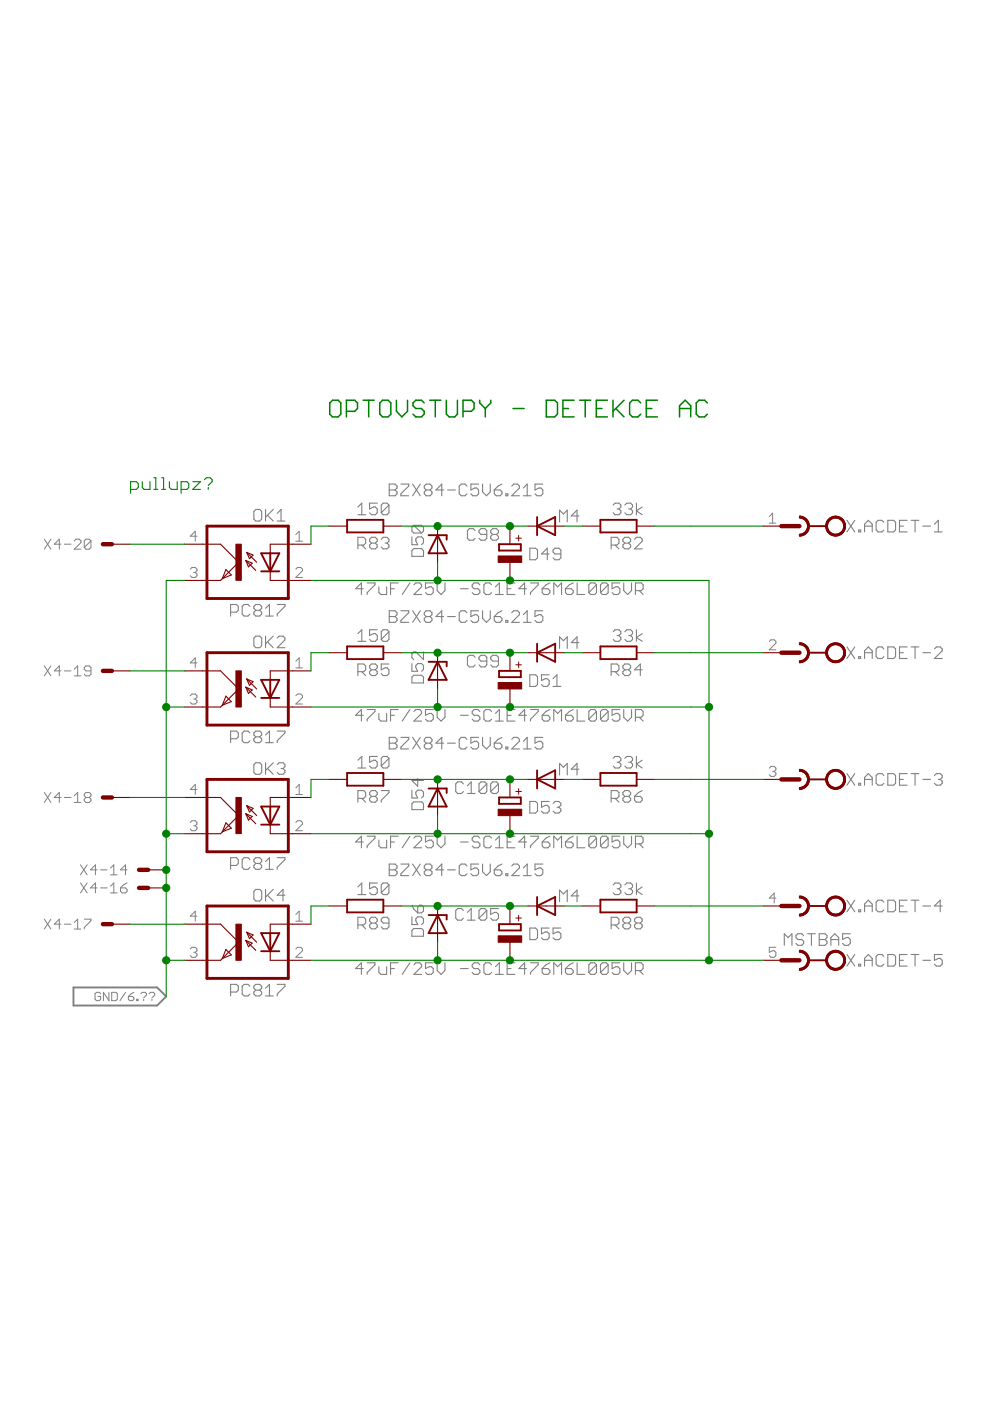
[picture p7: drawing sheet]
<svg xmlns="http://www.w3.org/2000/svg" width="210mm" height="297mm" viewBox="0 0 210 297" stroke-linecap="round" stroke-linejoin="round" font-family="sans-serif">
<g fill="none" stroke="#808080" stroke-width=".23">
<path d="M54.2 108h.9l.4 .4v1.7l-.4 .4h-.9l-.4-.4v-1.7zM56.3 108v2.5M56.7 109.2l1.2 1.3M57.9 108l-1.6 1.7M58.8 110.5h1.6M58.8 108.8l.8-.8v2.5M75.9 109.1h1.6M75.9 107.5l.8-.8v2.4M75.9 115.6h1.2l.4-.5v-.8l-.4-.4h-1.2v2.5M76.7 115.6l.8 .8M78.8 115.1l-.4-.4v-.4l.4-.4h.8l.4 .4v.4l-.4 .4M78.8 115.1l-.4 .5v.4l.4 .4h.8l.4-.4v-.4l-.4-.5"/>
<path d="M78.8 115.1h.8M80 106.7h-1.6v1.2l.8-.4h.4l.4 .4v.8l-.4 .4h-.8l-.4-.4M80.8 114.3l.4-.4h.9l.4 .4v.4l-.4 .4M81.7 115.1h.4M82.1 115.1l.4 .5v.4l-.4 .4h-.9l-.4-.4M82.5 107.1l-.4-.4h-.9l-.4 .4v1.6M82.5 107.1v1.6l-.4 .4h-.9l-.4-.4M82.5 107.1l-1.7 1.6M82.5 102.6h1.3l.4 .5v.4l-.4 .4 .4 .4v.4l-.4 .4h-1.3zM82.5 103.9h1.3M85 102.6h1.7v.5l-1.7 1.6v.4h1.7M87.3 113.8v1.7h1.3l-.4-.8v-.4l.4-.5h.8l.4 .5v.8l-.4 .4"/>
<path d="M87.5 102.6l1.6 2.5M87.7 111.4l-.4 .4v.8l.4 .4h1.7M87.7 116.3h1.7l.4 .4v1.3h-2.5v-1.3zM87.7 111.4h1.7l.4 .4v.8l-.4 .4M87.7 111.4l1.7 1.6M89.1 102.6l-1.6 2.5M90.4 103.9l-.4-.4v-.4l.4-.5h.8l.4 .5v.4l-.4 .4M90.4 103.9l-.4 .4v.4l.4 .4h.8l.4-.4v-.4l-.4-.4M90.4 103.9h.8M94.1 103.9h-1.7l1.3-1.3v2.5M94.9 103.9h1.6M99 103.1l-.4-.5h-.8l-.4 .5v1.6l.4 .4h.8l.4-.4"/>
<path d="M100.7 112.5l-.4-.4h-.8l-.4 .4v1.6l.4 .4h.8l.4-.4M101.5 102.6h-1.7v1.3l.9-.4h.4l.4 .4v.8l-.4 .4h-.9l-.4-.4M102.3 102.6v1.7l.8 .8 .8-.8v-1.7M103.2 113.3h-1.2l-.4-.4v-.4l.4-.4h.8l.4 .4v1.6l-.4 .4h-.8l-.4-.4M104.5 113.3l-.5-.4v-.4l.5-.4h.8l.4 .4v.4l-.4 .4M104.5 113.3l-.5 .4v.4l.5 .4h.8l.4-.4v-.4l-.4-.4M104.5 113.3h.8M104.8 103.9h1.2l.4 .4v.4l-.4 .4h-.8l-.4-.4zM106.4 102.6l-.8 .5-.8 .8M107.3 104.7h.4v.4h-.4zM108.5 103.1l.4-.5h.8l.4 .5v.4l-1.6 1.6h1.6M111 105.1h1.6"/>
<path d="M111 103.5l.8-.9v2.5M112.3 116.2h1.3l.4 .4v1.7l-.4 .4h-1.3zM115.1 102.6h-1.7v1.3l.9-.4h.4l.4 .4v.8l-.4 .4h-.8l-.5-.4M116.4 117.5h-1.6l1.2-1.3v2.5M118.6 110.6v-2.4l.9 .8 .8-.8v2.4M118.9 117.5h-1.2l-.4-.4v-.5l.4-.4h.8l.4 .4v1.7l-.4 .4h-.8l-.4-.4M122.7 109.4h-1.6l1.2-1.2v2.4M129.6 115.6h1.2l.4-.5v-.8l-.4-.4h-1.2v2.5M130 107.1l.4-.4h.8l.4 .4v.4l-.4 .4M130.4 115.6l.8 .8M130.8 107.9h.4M131.2 107.9l.4 .4v.4l-.4 .4h-.8l-.4-.4"/>
<path d="M132.5 107.1l.4-.4h.8l.4 .4v.4l-.4 .4M132.5 115.1l-.4-.4v-.4l.4-.4h.8l.4 .4v.4l-.4 .4M132.5 115.1l-.4 .5v.4l.4 .4h.8l.4-.4v-.4l-.4-.5M132.5 115.1h.8M133.3 107.9h.4M133.7 107.9l.4 .4v.4l-.4 .4h-.8l-.4-.4M134.5 114.3l.4-.4h.9l.4 .4v.4l-1.7 1.7h1.7M134.9 106.7v2.4M136.2 107.5l-1.3 .8 1.3 .8M179.6 110.3l1.6 2.5M181.2 110.3l-1.6 2.5M182.1 112.4h.4v.4h-.4z"/>
<path d="M183.3 112.8v-1.7l.8-.8 .8 .8v1.7M183.3 111.5h1.6M187.4 110.7l-.4-.4h-.8l-.4 .4v1.7l.4 .4h.8l.4-.4M188.2 110.3h1.3l.4 .4v1.7l-.4 .4h-1.3zM190.7 111.5h.8M192.3 110.3h-1.6v2.5h1.6M193.2 110.3h1.6M194 110.3v2.5M195.7 111.5h1.6M198.1 112.8h1.7M198.1 111.1l.8-.8v2.5M48.9 129.8h1.2l.4-.4v-.8l-.4-.4h-1.2v2.4"/>
<path d="M53 128.6l-.4-.4h-.8l-.4 .4v1.6l.4 .4h.8l.4-.4M54.2 129.4l-.4-.4v-.4l.4-.4h.9l.4 .4v.4l-.4 .4M54.2 129.4l-.4 .4v.4l.4 .4h.9l.4-.4v-.4l-.4-.4M54.2 134.9h.9l.4 .4v1.6l-.4 .4h-.9l-.4-.4v-1.6zM54.2 129.4h.9M56.3 130.6h1.6M56.3 129l.8-.8v2.4M56.3 134.9v2.4M56.7 136.1l1.2 1.2M57.9 134.9l-1.6 1.6M58.8 128.2h1.6v.4l-1.6 1.6v.4M58.8 135.3l.4-.4h.8l.4 .4v.4l-1.6 1.6h1.6"/>
<path d="M75.9 134.3l.8-.8v2.5M75.9 136h1.6M77 124.8h-1.6l1.2-1.2v2.4M77.9 123.6h1.6v.4l-1.6 1.6v.4M80 133.5h-1.6v1.2l.8-.4h.4l.4 .4v.9l-.4 .4h-.8l-.4-.4M80.3 124.4v1.2l.5 .4h1.2v-1.6M82.5 133.9l-.4-.4h-.9l-.4 .4v1.7M82.5 133.9v1.7l-.4 .4h-.9l-.4-.4M82.5 133.9l-1.7 1.7M82.5 129.5h1.3l.4 .4v.4l-.4 .4 .4 .4v.5l-.4 .4h-1.3zM82.5 130.7h1.3M82.8 124.8h.8"/>
<path d="M84.4 123.6h-1.6v2.4M85 129.5h1.7v.4l-1.7 1.7v.4h1.7M86.9 123.6l-1.6 2.4M87.5 129.5l1.6 2.5M87.8 124l.4-.4h.8l.4 .4v.4l-1.6 1.6h1.6M89.1 129.5l-1.6 2.5M89.8 138.2v1.6l-1.6-1.6h-.5l-.4 .4v.8l.4 .4M90.4 130.7l-.4-.4v-.4l.4-.4h.8l.4 .4v.4l-.4 .4M90.4 130.7l-.4 .4v.5l.4 .4h.8l.4-.4v-.5l-.4-.4M90.4 130.7h.8M91.9 123.6h-1.7v1.2l.8-.4h.5l.4 .4v.8l-.4 .4h-.9l-.4-.4M92.7 123.6v1.6l.8 .8 .8-.8v-1.6"/>
<path d="M94.1 130.7h-1.7l1.3-1.2v2.5M94.9 130.7h1.6M97.6 124.8h1.7M99 129.9l-.4-.4h-.8l-.4 .4v1.7l.4 .4h.8l.4-.4M100.7 139.3l-.4-.4h-.8l-.4 .4v1.7l.4 .4h.8l.4-.4M101.5 129.5h-1.7v1.2l.9-.4h.4l.4 .4v.9l-.4 .4h-.9l-.4-.4M101.7 124l-.4-.4h-.8l-.4 .4v.4l.4 .4h.8l.4 .4v.4l-.4 .4h-.8l-.4-.4M102.3 129.5v1.6l.8 .9 .8-.9v-1.6M104.2 124l-.4-.4h-.8l-.4 .4v1.6l.4 .4h.8l.4-.4M104.8 130.7h1.2l.4 .4v.5l-.4 .4h-.8l-.4-.4zM105.1 126h1.6M105.1 124.4l.8-.8v2.4"/>
<path d="M106.4 129.5l-.8 .4-.8 .8M107.3 131.6h.4v.4h-.4zM107.5 124.8h.9M108.5 129.9l.4-.4h.8l.4 .4v.4l-1.6 1.7h1.6M109.2 123.6h-1.7v2.4h1.7M111 130.3l.8-.8v2.5M111 132h1.6M111.6 124.8h-1.6l1.2-1.2v2.4M112.5 123.6h1.6v.4l-1.6 1.6v.4M115 124.8h1.2l.4 .4v.4l-.4 .4h-.8l-.4-.4zM115.1 129.5h-1.7v1.2l.9-.4h.4l.4 .4v.9l-.4 .4h-.8l-.5-.4M116.6 123.6l-.8 .4-.8 .8"/>
<path d="M117.4 126v-2.4l.8 .8 .9-.8v2.4M118.6 137.5v-2.5l.9 .8 .8-.8v2.5M119.9 124.8h1.2l.4 .4v.4l-.4 .4h-.8l-.4-.4zM121.5 123.6l-.8 .4-.8 .8M122.4 123.6v2.4h1.6M122.7 136.2h-1.6l1.2-1.2v2.5M126.5 124l-.4-.4h-.9l-.4 .4v1.6M126.5 124v1.6l-.4 .4h-.9l-.4-.4M126.5 124l-1.7 1.6M128.9 124l-.4-.4h-.8l-.4 .4v1.6M128.9 124v1.6l-.4 .4h-.8l-.4-.4M128.9 124l-1.6 1.6"/>
<path d="M130 133.9l.4-.4h.8l.4 .4v.4l-.4 .4M130.8 134.7h.4M131.2 134.7l.4 .5v.4l-.4 .4h-.8l-.4-.4M131.4 123.6h-1.6v1.2l.8-.4h.4l.4 .4v.8l-.4 .4h-.8l-.4-.4M132.2 123.6v1.6l.9 .8 .8-.8v-1.6M132.5 133.9l.4-.4h.8l.4 .4v.4l-.4 .4M133.3 134.7h.4M133.7 134.7l.4 .5v.4l-.4 .4h-.8l-.4-.4M134.7 125.2h1.3l.4-.4v-.8l-.4-.4h-1.3v2.4M134.9 133.5v2.5M135.6 125.2l.8 .8M136.2 134.3l-1.3 .9 1.3 .8"/>
<path d="M179.6 137.2l1.6 2.4M181.2 137.2l-1.6 2.4M182.1 139.2h.4v.4h-.4zM183.3 139.6v-1.6l.8-.8 .8 .8v1.6M183.3 138.4h1.6M187.4 137.6l-.4-.4h-.8l-.4 .4v1.6l.4 .4h.8l.4-.4M188.2 137.2h1.3l.4 .4v1.6l-.4 .4h-1.3zM190.7 138.4h.8M192.3 137.2h-1.6v2.4h1.6M193.2 137.2h1.6M194 137.2v2.4M195.7 138.4h1.6"/>
<path d="M198.1 137.6l.4-.4h.8l.5 .4v.4l-1.7 1.6h1.7M48.9 156.6h1.2l.4-.4v-.8l-.4-.4h-1.2v2.5M53 155.4l-.4-.4h-.8l-.4 .4v1.7l.4 .4h.8l.4-.4M54.2 156.2l-.4-.4v-.4l.4-.4h.9l.4 .4v.4l-.4 .4M54.2 156.2l-.4 .4v.5l.4 .4h.9l.4-.4v-.5l-.4-.4M54.2 156.2h.9M56.3 155.8l.8-.8v2.5M56.3 157.5h1.6M58.8 155h1.6v.4l-1.6 1.7v.4M75.9 142.4h1.2l.4-.4v-.8l-.4-.4h-1.2v2.4M76.7 142.4l.8 .8M77 151.7h-1.6l1.2-1.3v2.5"/>
<path d="M77.9 150.4h1.6v.5l-1.6 1.6v.4M78.8 142l-.4-.4v-.4l.4-.4h.8l.4 .4v.4l-.4 .4M78.8 142l-.4 .4v.4l.4 .4h.8l.4-.4v-.4l-.4-.4M78.8 142h.8M80.3 151.3v1.2l.5 .4h1.2v-1.6M82.5 140.8h-1.7v1.2l.9-.4h.4l.4 .4v.8l-.4 .4h-.9l-.4-.4M82.5 156.3h1.3l.4 .5v.4l-.4 .4 .4 .4v.4l-.4 .4h-1.3zM82.5 157.6h1.3M82.8 151.7h.8M84.4 150.4h-1.6v2.5M85 156.3h1.7v.5l-1.7 1.6v.4h1.7M86.9 150.4l-1.6 2.5"/>
<path d="M87.3 140.7v1.6h1.3l-.4-.8v-.4l.4-.4h.8l.4 .4v.8l-.4 .4M87.3 143.6l.4-.4h1.7l.4 .4v1.2h-2.5zM87.5 156.3l1.6 2.5M87.8 150.9l.4-.5h.8l.4 .5v.4l-1.6 1.6h1.6M89.1 156.3l-1.6 2.5M90.4 157.6l-.4-.4v-.4l.4-.5h.8l.4 .5v.4l-.4 .4M90.4 157.6l-.4 .4v.4l.4 .4h.8l.4-.4v-.4l-.4-.4M90.4 157.6h.8M91.9 150.4h-1.7v1.3l.8-.4h.5l.4 .4v.8l-.4 .4h-.9l-.4-.4M92.7 150.4v1.7l.8 .8 .8-.8v-1.7M94.1 157.6h-1.7l1.3-1.3v2.5M94.9 157.6h1.6"/>
<path d="M97.6 151.7h1.7M99 156.8l-.4-.5h-.8l-.4 .5v1.6l.4 .4h.8l.4-.4M101.5 156.3h-1.7v1.3l.9-.4h.4l.4 .4v.8l-.4 .4h-.9l-.4-.4M101.7 150.9l-.4-.5h-.8l-.4 .5v.4l.4 .4h.8l.4 .4v.4l-.4 .4h-.8l-.4-.4M102.3 156.3v1.7l.8 .8 .8-.8v-1.7M103.2 140.2h-1.2l-.4-.5v-.4l.4-.4h.8l.4 .4v1.7l-.4 .4h-.8l-.4-.4M104.2 150.9l-.4-.5h-.8l-.4 .5v1.6l.4 .4h.8l.4-.4M104.8 157.6h1.2l.4 .4v.4l-.4 .4h-.8l-.4-.4zM105.1 151.3l.8-.9v2.5M105.1 152.9h1.6M105.7 140.2h-1.2l-.5-.5v-.4l.5-.4h.8l.4 .4v1.7l-.4 .4h-.8l-.5-.4M106.4 156.3l-.8 .5-.8 .8"/>
<path d="M107.3 158.4h.4v.4h-.4zM107.5 151.7h.9M108.5 156.8l.4-.5h.8l.4 .5v.4l-1.6 1.6h1.6M109.2 150.4h-1.7v2.5h1.7M111 157.2l.8-.9v2.5M111 158.8h1.6M111.6 151.7h-1.6l1.2-1.3v2.5M112.3 143.1h1.3l.4 .4v1.6l-.4 .4h-1.3zM112.5 150.4h1.6v.5l-1.6 1.6v.4M115 151.7h1.2l.4 .4v.4l-.4 .4h-.8l-.4-.4zM115.1 156.3h-1.7v1.3l.9-.4h.4l.4 .4v.8l-.4 .4h-.8l-.5-.4M116.4 143.1h-1.6v1.2l.8-.4h.4l.4 .4v.8l-.4 .4h-.8l-.4-.4"/>
<path d="M116.6 150.4l-.8 .5-.8 .8M117.3 143.9l.8-.8v2.4M117.3 145.5h1.6M117.4 152.9v-2.5l.8 .9 .9-.9v2.5M119.9 151.7h1.2l.4 .4v.4l-.4 .4h-.8l-.4-.4zM121.5 150.4l-.8 .5-.8 .8M122.4 150.4v2.5h1.6M126.5 150.9l-.4-.5h-.9l-.4 .5v1.6M126.5 150.9v1.6l-.4 .4h-.9l-.4-.4M126.5 150.9l-1.7 1.6M128.9 150.9l-.4-.5h-.8l-.4 .5v1.6M128.9 150.9v1.6l-.4 .4h-.8l-.4-.4"/>
<path d="M128.9 150.9l-1.6 1.6M129.6 142.4h1.2l.4-.4v-.8l-.4-.4h-1.2v2.4M130.4 142.4l.8 .8M131.4 150.4h-1.6v1.3l.8-.4h.4l.4 .4v.8l-.4 .4h-.8l-.4-.4M132.2 150.4v1.7l.9 .8 .8-.8v-1.7M132.5 142l-.4 .4v.4l.4 .4h.8l.4-.4v-.4l-.4-.4M132.5 142l-.4-.4v-.4l.4-.4h.8l.4 .4v.4l-.4 .4M132.5 142h.8M134.7 152.1h1.3l.4-.4v-.8l-.4-.5h-1.3v2.5M135.6 152.1l.8 .8M136.2 142h-1.7l1.3-1.2v2.4M53.8 162.1l.4-.4h.9l.4 .4v1.7l-.4 .4h-.9l-.4-.4z"/>
<path d="M56.3 161.7v2.5M56.7 162.9l1.2 1.3M57.9 161.7l-1.6 1.6M58.8 162.1l.4-.4h.8l.4 .4v.4l-.4 .4M59.6 162.9h.4M60 162.9l.4 .4v.5l-.4 .4h-.8l-.4-.4M75.9 161.2l.8-.8v2.4M75.9 162.8h1.6M75.9 169.3h1.2l.4-.5v-.8l-.4-.4h-1.2v2.5M76.7 169.3l.8 .8M77 178.5h-1.6l1.2-1.2v2.4M77.9 177.3h1.6v.4l-1.6 1.6v.4"/>
<path d="M78.8 168.8l-.4-.4v-.4l.4-.4h.8l.4 .4v.4l-.4 .4M78.8 168.8l-.4 .5v.4l.4 .4h.8l.4-.4v-.4l-.4-.5M78.8 168.8h.8M80 160.4h-1.6v1.2l.8-.4h.4l.4 .4v.8l-.4 .4h-.8l-.4-.4M80.3 178.1v1.2l.5 .4h1.2v-1.6M80.8 167.6h1.7v.4l-1.7 1.7v.4M82.5 160.8l-.4-.4h-.9l-.4 .4v1.6M82.5 160.8v1.6l-.4 .4h-.9l-.4-.4M82.5 160.8l-1.7 1.6M82.8 178.5h.8M84.4 177.3h-1.6v2.4M86.9 177.3l-1.6 2.4"/>
<path d="M87.3 167.5v1.7h1.3l-.4-.8v-.4l.4-.5h.8l.4 .5v.8l-.4 .4M87.3 170.4l.4-.4h1.7l.4 .4v1.3h-2.5zM87.8 177.7l.4-.4h.8l.4 .4v.4l-1.6 1.6h1.6M88.6 165.1v1.6l-1.3-1.2h2.5M91.9 177.3h-1.7v1.2l.8-.4h.5l.4 .4v.8l-.4 .4h-.9l-.4-.4M92.7 177.3v1.6l.8 .8 .8-.8v-1.6M97.6 178.5h1.7M98.3 166.2l-.4-.4h-.9l-.4 .4v1.6l.4 .4h.9l.4-.4M99.1 168.2h1.6M99.1 166.6l.8-.8v2.4M101.7 177.7l-.4-.4h-.8l-.4 .4v.4l.4 .4h.8l.4 .4v.4l-.4 .4h-.8l-.4-.4M103.2 166.2v1.6l-.4 .4h-.8l-.4-.4"/>
<path d="M103.2 166.2l-.4-.4h-.8l-.4 .4v1.6M103.2 166.2l-1.6 1.6M104.2 177.7l-.4-.4h-.8l-.4 .4v1.6l.4 .4h.8l.4-.4M105.1 178.1l.8-.8v2.4M105.1 179.7h1.6M105.7 166.2l-.4-.4h-.8l-.5 .4v1.6M105.7 166.2v1.6l-.4 .4h-.8l-.5-.4M105.7 166.2l-1.7 1.6M107.5 178.5h.9M109.2 177.3h-1.7v2.4h1.7M111.6 178.5h-1.6l1.2-1.2v2.4M112.3 169.9h1.3l.4 .4v1.7l-.4 .4h-1.3z"/>
<path d="M112.5 177.3h1.6v.4l-1.6 1.6v.4M115 178.5h1.2l.4 .4v.4l-.4 .4h-.8l-.4-.4zM116.4 169.9h-1.6v1.3l.8-.4h.4l.4 .4v.8l-.4 .4h-.8l-.4-.4M116.6 177.3l-.8 .4-.8 .8M117.3 170.3l.4-.4h.8l.4 .4v.5l-.4 .4M117.4 179.7v-2.4l.8 .8 .9-.8v2.4M118.1 171.2h.4M118.5 171.2l.4 .4v.4l-.4 .4h-.8l-.4-.4M118.6 164.3v-2.4l.9 .8 .8-.8v2.4M119.9 178.5h1.2l.4 .4v.4l-.4 .4h-.8l-.4-.4zM121.5 177.3l-.8 .4-.8 .8M122.4 177.3v2.4h1.6"/>
<path d="M122.7 163.1h-1.6l1.2-1.2v2.4M126.5 177.7l-.4-.4h-.9l-.4 .4v1.6M126.5 177.7v1.6l-.4 .4h-.9l-.4-.4M126.5 177.7l-1.7 1.6M128.9 177.7l-.4-.4h-.8l-.4 .4v1.6M128.9 177.7v1.6l-.4 .4h-.8l-.4-.4M128.9 177.7l-1.6 1.6M129.6 169.3h1.2l.4-.5v-.8l-.4-.4h-1.2v2.5M130 160.8l.4-.4h.8l.4 .4v.4l-.4 .4M130.4 169.3l.8 .8M130.8 161.6h.4M131.2 161.6l.4 .4v.4l-.4 .4h-.8l-.4-.4"/>
<path d="M131.4 177.3h-1.6v1.2l.8-.4h.4l.4 .4v.8l-.4 .4h-.8l-.4-.4M132.2 177.3v1.6l.9 .8 .8-.8v-1.6M132.5 160.8l.4-.4h.8l.4 .4v.4l-.4 .4M132.5 168.8l-.4-.4v-.4l.4-.4h.8l.4 .4v.4l-.4 .4M132.5 168.8l-.4 .5v.4l.4 .4h.8l.4-.4v-.4l-.4-.5M132.5 168.8h.8M133.3 161.6h.4M133.7 161.6l.4 .4v.4l-.4 .4h-.8l-.4-.4M134.5 168.8h1.3l.4 .5v.4l-.4 .4h-.9l-.4-.4zM134.7 178.9h1.3l.4-.4v-.8l-.4-.4h-1.3v2.4M134.9 160.4v2.4M135.6 178.9l.8 .8"/>
<path d="M136.2 161.2l-1.3 .8 1.3 .8M136.2 167.6l-.8 .4-.9 .8M179.6 164l1.6 2.5M181.2 164l-1.6 2.5M182.1 166.1h.4v.4h-.4zM183.3 166.5v-1.7l.8-.8 .8 .8v1.7M183.3 165.2h1.6M187.4 164.4l-.4-.4h-.8l-.4 .4v1.7l.4 .4h.8l.4-.4M188.2 164h1.3l.4 .4v1.7l-.4 .4h-1.3zM190.7 165.2h.8M192.3 164h-1.6v2.5h1.6M193.2 164h1.6"/>
<path d="M194 164v2.5M195.7 165.2h1.6M198.1 164.4l.4-.4h.8l.5 .4v.4l-.5 .4M198.9 165.2h.4M199.3 165.2l.5 .5v.4l-.5 .4h-.8l-.4-.4M48.9 183.5h1.2l.4-.4v-.8l-.4-.5h-1.2v2.5M53 182.3l-.4-.5h-.8l-.4 .5v1.6l.4 .4h.8l.4-.4M53.8 189l.4-.4h.9l.4 .4v1.6l-.4 .4h-.9l-.4-.4zM54.2 183.1l-.4-.4v-.4l.4-.5h.9l.4 .5v.4l-.4 .4M54.2 183.1l-.4 .4v.4l.4 .4h.9l.4-.4v-.4l-.4-.4M54.2 183.1h.9M56.3 182.7l.8-.9v2.5"/>
<path d="M56.3 184.3h1.6M56.3 188.6v2.4M56.7 189.8l1.2 1.2M57.9 188.6l-1.6 1.6M58.8 181.8h1.6v.5l-1.6 1.6v.4M60.4 189.8h-1.6l1.2-1.2v2.4M75.9 188l.8-.8v2.5M75.9 189.7h1.6M75.9 196.1h1.2l.4-.4v-.8l-.4-.4h-1.2v2.4M76.7 196.1l.8 .8M78.8 195.7l-.4-.4v-.4l.4-.4h.8l.4 .4v.4l-.4 .4M78.8 195.7l-.4 .4v.4l.4 .4h.8l.4-.4v-.4l-.4-.4"/>
<path d="M78.8 195.7h.8M80 187.2h-1.6v1.2l.8-.4h.4l.4 .4v.9l-.4 .4h-.8l-.4-.4M82.5 187.6l-.4-.4h-.9l-.4 .4v1.7M82.5 195.7h-1.3l-.4-.4v-.4l.4-.4h.9l.4 .4v1.6l-.4 .4h-.9l-.4-.4M82.5 187.6v1.7l-.4 .4h-.9l-.4-.4M82.5 187.6l-1.7 1.7M82.5 183.2h1.3l.4 .4v.4l-.4 .4 .4 .4v.5l-.4 .4h-1.3zM82.5 184.4h1.3M85 183.2h1.7v.4l-1.7 1.7v.4h1.7M87.3 194.4v1.6h1.3l-.4-.8v-.4l.4-.4h.8l.4 .4v.8l-.4 .4M87.3 197.3l.4-.4h1.7l.4 .4v1.2h-2.5zM87.3 191.9l.4 .8 .9 .8"/>
<path d="M87.5 183.2l1.6 2.5M88.6 192.3l.4-.4h.4l.4 .4v.8l-.4 .4h-.8zM89.1 183.2l-1.6 2.5M90.4 184.4l-.4-.4v-.4l.4-.4h.8l.4 .4v.4l-.4 .4M90.4 184.4l-.4 .4v.5l.4 .4h.8l.4-.4v-.5l-.4-.4M90.4 184.4h.8M94.1 184.4h-1.7l1.3-1.2v2.5M94.9 184.4h1.6M98.3 193l-.4-.4h-.9l-.4 .4v1.7l.4 .4h.9l.4-.4M99 183.6l-.4-.4h-.8l-.4 .4v1.7l.4 .4h.8l.4-.4M99.1 193.4l.8-.8v2.5M99.1 195.1h1.6"/>
<path d="M101.5 183.2h-1.7v1.2l.9-.4h.4l.4 .4v.9l-.4 .4h-.9l-.4-.4M102.3 183.2v1.6l.8 .9 .8-.9v-1.6M103.2 193v1.7l-.4 .4h-.8l-.4-.4M103.2 193l-.4-.4h-.8l-.4 .4v1.7M103.2 193l-1.6 1.7M104.8 184.4h1.2l.4 .4v.5l-.4 .4h-.8l-.4-.4zM105.7 192.6h-1.7v1.3l.9-.5h.4l.4 .5v.8l-.4 .4h-.8l-.5-.4M106.4 183.2l-.8 .4-.8 .8M107.3 185.3h.4v.4h-.4zM108.5 183.6l.4-.4h.8l.4 .4v.4l-1.6 1.7h1.6M111 184l.8-.8v2.5M111 185.7h1.6"/>
<path d="M112.3 196.8h1.3l.4 .4v1.6l-.4 .4h-1.3zM115.1 183.2h-1.7v1.2l.9-.4h.4l.4 .4v.9l-.4 .4h-.8l-.5-.4M116.4 196.8h-1.6v1.2l.8-.4h.4l.4 .4v.8l-.4 .4h-.8l-.4-.4M118.6 191.2v-2.5l.9 .8 .8-.8v2.5M118.9 196.8h-1.6v1.2l.8-.4h.4l.4 .4v.8l-.4 .4h-.8l-.4-.4M122.7 189.9h-1.6l1.2-1.2v2.5M129.6 196.1h1.2l.4-.4v-.8l-.4-.4h-1.2v2.4M130 187.6l.4-.4h.8l.4 .4v.4l-.4 .4M130.4 196.1l.8 .8M130.8 188.4h.4M131.2 188.4l.4 .5v.4l-.4 .4h-.8l-.4-.4M132.5 187.6l.4-.4h.8l.4 .4v.4l-.4 .4"/>
<path d="M132.5 195.7l-.4-.4v-.4l.4-.4h.8l.4 .4v.4l-.4 .4M132.5 195.7l-.4 .4v.4l.4 .4h.8l.4-.4v-.4l-.4-.4M132.5 195.7h.8M133.3 188.4h.4M133.7 188.4l.4 .5v.4l-.4 .4h-.8l-.4-.4M134.9 187.2v2.5M134.9 195.7l-.4-.4v-.4l.4-.4h.9l.4 .4v.4l-.4 .4M134.9 195.7l-.4 .4v.4l.4 .4h.9l.4-.4v-.4l-.4-.4M134.9 195.7h.9M136.2 188l-1.3 .9 1.3 .8M170.4 198.4l-.4-.4h-.8l-.4 .4v.4l.4 .4h.8l.4 .4v.4l-.4 .4h-.8l-.4-.4M171.2 198h1.7"/>
<path d="M172 198v2.4M173.7 198h1.2l.4 .4v.4l-.4 .4 .4 .4v.4l-.4 .4h-1.2zM173.7 199.2h1.2M176.2 199.2h1.6M179.6 190.9l1.6 2.4M180.3 198h-1.7v1.2l.9-.4h.4l.4 .4v.8l-.4 .4h-.9l-.4-.4M181.2 190.9l-1.6 2.4M182.1 192.9h.4v.4h-.4zM183.3 193.3v-1.6l.8-.8 .8 .8v1.6M183.3 192.1h1.6M187.4 191.3l-.4-.4h-.8l-.4 .4v1.6l.4 .4h.8l.4-.4M188.2 190.9h1.3l.4 .4v1.6l-.4 .4h-1.3z"/>
<path d="M190.7 192.1h.8M192.3 190.9h-1.6v2.4h1.6M193.2 190.9h1.6M194 190.9v2.4M195.7 192.1h1.6M199.8 192.1h-1.7l1.2-1.2v2.4M48.9 210.3h1.2l.4-.4v-.8l-.4-.4h-1.2v2.5M53 209.1l-.4-.4h-.8l-.4 .4v1.7l.4 .4h.8l.4-.4M54.2 209.9l-.4-.4v-.4l.4-.4h.9l.4 .4v.4l-.4 .4M54.2 209.9l-.4 .4v.5l.4 .4h.9l.4-.4v-.5l-.4-.4M54.2 209.9h.9M56.3 209.5l.8-.8v2.5"/>
<path d="M56.3 211.2h1.6M58.8 208.7h1.6v.4l-1.6 1.7v.4M77 205.4h-1.6l1.2-1.3v2.5M77.9 204.1h1.6v.5l-1.6 1.6v.4M80.3 205v1.2l.5 .4h1.2v-1.6M82.8 205.4h.8M84.4 204.1h-1.6v2.5M86.9 204.1l-1.6 2.5M87.8 204.6l.4-.5h.8l.4 .5v.4l-1.6 1.6h1.6M91.9 204.1h-1.7v1.3l.8-.4h.5l.4 .4v.8l-.4 .4h-.9l-.4-.4M92.7 204.1v1.7l.8 .8 .8-.8v-1.7M97.6 205.4h1.7"/>
<path d="M101.7 204.6l-.4-.5h-.8l-.4 .5v.4l.4 .4h.8l.4 .4v.4l-.4 .4h-.8l-.4-.4M104.2 204.6l-.4-.5h-.8l-.4 .5v1.6l.4 .4h.8l.4-.4M105.1 205l.8-.9v2.5M105.1 206.6h1.6M107.5 205.4h.9M109.2 204.1h-1.7v2.5h1.7M111.6 205.4h-1.6l1.2-1.3v2.5M112.5 204.1h1.6v.5l-1.6 1.6v.4M115 205.4h1.2l.4 .4v.4l-.4 .4h-.8l-.4-.4zM116.6 204.1l-.8 .5-.8 .8M117.4 206.6v-2.5l.8 .9 .9-.9v2.5M119.9 205.4h1.2l.4 .4v.4l-.4 .4h-.8l-.4-.4z"/>
<path d="M121.5 204.1l-.8 .5-.8 .8M122.4 204.1v2.5h1.6M126.5 204.6l-.4-.5h-.9l-.4 .5v1.6M126.5 204.6v1.6l-.4 .4h-.9l-.4-.4M126.5 204.6l-1.7 1.6M128.9 204.6l-.4-.5h-.8l-.4 .5v1.6M128.9 204.6v1.6l-.4 .4h-.8l-.4-.4M128.9 204.6l-1.6 1.6M131.4 204.1h-1.6v1.3l.8-.4h.4l.4 .4v.8l-.4 .4h-.8l-.4-.4M132.2 204.1v1.7l.9 .8 .8-.8v-1.7M134.7 205.8h1.3l.4-.4v-.8l-.4-.5h-1.3v2.5M135.6 205.8l.8 .8"/>
<path d="M166.3 200.4v-2.4l.8 .8 .8-.8v2.4M176.2 200.4v-1.6l.8-.8 .8 .8v1.6M179.6 202.4l1.6 2.4M181.2 202.4l-1.6 2.4M182.1 204.4h.4v.4h-.4zM183.3 204.8v-1.6l.8-.8 .8 .8v1.6M183.3 203.6h1.6M187.4 202.8l-.4-.4h-.8l-.4 .4v1.6l.4 .4h.8l.4-.4M188.2 202.4h1.3l.4 .4v1.6l-.4 .4h-1.3zM190.7 203.6h.8M192.3 202.4h-1.6v2.4h1.6M193.2 202.4h1.6"/>
<path d="M194 202.4v2.4M195.7 203.6h1.6M199.8 202.4h-1.7v1.2l.8-.4h.4l.5 .4v.8l-.5 .4h-.8l-.4-.4"/>
</g>
<g fill="none" stroke="#808080" stroke-width=".21">
<path d="M9.4 114.3l1.4 2.1M10.8 114.3l-1.4 2.1M12.9 115.4h-1.4l1.1-1.1v2.1M13.6 115.4h1.4M15.7 114.7l.4-.4h.7l.4 .4v.3l-1.5 1.4h1.5M19.3 114.7v1.4l-.4 .3h-.7l-.3-.3M19.3 114.7l-.4-.4h-.7l-.3 .4v1.4M19.3 114.7l-1.4 1.4M41.8 113.7h-1.5l1.1-1.1v2.1M62.7 113.3l.7-.7v2.1M62.7 114.7h1.4M163.1 109.5l.7-.7v2.1"/>
<path d="M163.1 110.9h1.4M40.3 120.7l.4-.4h.7l.4 .4v.3l-.4 .4M41.1 121.4h.3M41.4 121.4l.4 .3v.4l-.4 .3h-.7l-.4-.3M62.7 120.7l.4-.4h.7l.3 .4v.3l-1.4 1.4h1.4M163.1 136l.3-.3h.7l.4 .3v.4l-1.4 1.4h1.4M9.4 141.2l1.4 2.1M10.8 141.2l-1.4 2.1M12.9 142.2h-1.4l1.1-1v2.1M13.6 142.2h1.4M15.7 141.9l.8-.7v2.1M15.7 143.3h1.5"/>
<path d="M19.3 142.2h-1.1l-.3-.3v-.4l.3-.3h.7l.4 .3v1.4l-.4 .4h-.7l-.3-.4M40.3 147.5l.4-.3h.7l.4 .3v.4l-.4 .3M41.1 148.2h.3M41.4 148.2l.4 .4v.3l-.4 .4h-.7l-.4-.4M41.8 140.5h-1.5l1.1-1v2.1M62.7 140.2l.7-.7v2.1M62.7 147.5l.4-.3h.7l.3 .3v.4l-1.4 1.4h1.4M62.7 141.6h1.4M9.4 168l1.4 2.1M10.8 168l-1.4 2.1M12.9 169.1h-1.4l1.1-1.1v2.1M13.6 169.1h1.4"/>
<path d="M15.7 168.7l.8-.7v2.1M15.7 170.1h1.5M18.2 169.1l-.3-.4v-.3l.3-.4h.7l.4 .4v.3l-.4 .4M18.2 169.1l-.3 .3v.4l.3 .3h.7l.4-.3v-.4l-.4-.3M18.2 169.1h.7M40.3 174.4l.4-.4h.7l.4 .4v.3l-.4 .4M41.1 175.1h.3M41.4 175.1l.4 .3v.4l-.4 .3h-.7l-.4-.3M41.8 167.4h-1.5l1.1-1.1v2.1M62.7 167l.7-.7v2.1M62.7 174.4l.4-.4h.7l.3 .4v.3l-1.4 1.4h1.4M62.7 168.4h1.4"/>
<path d="M163.1 162.9l.3-.4h.7l.4 .4v.3l-.4 .4M163.8 163.6h.3M164.1 163.6l.4 .3v.4l-.4 .3h-.7l-.3-.3M9.4 194.9l1.4 2.1M10.8 194.9l-1.4 2.1M12.9 195.9h-1.4l1.1-1v2.1M13.6 195.9h1.4M15.7 195.6l.8-.7v2.1M15.7 197h1.5M17.1 183.4l1.4 2.1M17.1 187.2l1.4 2.1M17.9 194.9h1.4v.3l-1.4 1.4v.4"/>
<path d="M18.5 183.4l-1.4 2.1M18.5 187.2l-1.4 2.1M20.6 188.3h-1.4l1-1.1v2.1M20.6 184.4h-1.4l1-1v2.1M21.3 184.4h1.4M21.3 188.3h1.4M23.4 184.1l.7-.7v2.1M23.4 187.9l.7-.7v2.1M23.4 185.5h1.4M23.4 189.3h1.4M25.5 188.3h1.1l.3 .3v.4l-.3 .3h-.7l-.4-.3zM26.9 184.4h-1.4l1.1-1v2.1"/>
<path d="M26.9 187.2l-.7 .4-.7 .7M41.8 194.2h-1.5l1.1-1v2.1M62.7 193.9l.7-.7v2.1M62.7 195.3h1.4M164.5 190.4h-1.4l1-1v2.1M21.3 210.7l-.3-.3h-.6l-.2 .3v1.2l.2 .3h.6l.3-.3v-.6h-.6M23.1 210.4v1.8l-1.2-1.8v1.8M23.7 210.4h.9l.3 .3v1.2l-.3 .3h-.9zM26.6 210.4l-1.2 1.8M27.2 211.3h.9l.3 .3v.3l-.3 .3h-.6l-.3-.3zM28.4 210.4l-1.2 .9M29 211.9h.3v.3h-.3z"/>
<path d="M29.9 210.7l.3-.3h.6l.3 .3v.3l-.6 .6M30.5 211.9v.3M31.6 210.7l.3-.3h.6l.3 .3v.3l-.6 .6M32.2 211.9v.3M40.3 201.2l.4-.3h.7l.4 .3v.4l-.4 .3M41.1 201.9h.3M41.4 201.9l.4 .4v.3l-.4 .4h-.7l-.4-.4M62.7 201.2l.4-.3h.7l.3 .3v.4l-1.4 1.4h1.4M164.5 200.9h-1.4v1l.7-.3h.3l.4 .3v.7l-.4 .4h-.7l-.3-.4"/>
</g>
<path d="M15.6 209.4h17.7l1.9 1.9-1.9 1.9h-17.7z" fill="none" stroke="#808080" stroke-width=".4"/>
<g fill="none" stroke="#800000" stroke-width=".4">
<path d="M55.4 117.3h3.8l-1.9 3.8zM57.3 117.3v3.8M73.6 110.2h7.7v2.7h-7.7zM90.9 113.5h3.8v.9M92.8 113.5l1.9 3.8h-3.8zM105.8 115.4h4.6v1.3h-4.6zM113.9 111.5l3.8-1.9v3.9zM113.9 109.6v3.9M127.3 110.2h7.7v2.7h-7.7zM171.4 111.5h3.9M55.4 121.1h3.8M73.6 137.1h7.7v2.6h-7.7z"/>
<path d="M113.9 136.5v3.8M113.9 138.4l3.8-1.9v3.8zM127.3 137.1h7.7v2.6h-7.7zM171.4 138.4h3.9M55.4 144.1h3.8l-1.9 3.9zM55.4 148h3.8M57.3 144.1v3.9M90.9 140.3h3.8v1M92.8 140.3l1.9 3.8h-3.8zM105.8 142.2h4.6v1.4h-4.6zM55.4 171h3.8l-1.9 3.8zM55.4 174.8h3.8"/>
<path d="M57.3 171v3.8M73.6 163.9h7.7v2.7h-7.7zM90.9 167.2h3.8v.9M92.8 167.2l1.9 3.8h-3.8zM105.8 169.1h4.6v1.3h-4.6zM113.9 163.3v3.9M113.9 165.2l3.8-1.9v3.9zM127.3 163.9h7.7v2.7h-7.7zM171.4 165.2h3.9M55.4 197.8h3.8l-1.9 3.9zM57.3 197.8v3.9M73.6 190.8h7.7v2.6h-7.7z"/>
<path d="M90.9 194h3.8v1M92.8 194l1.9 3.8h-3.8zM105.8 195.9h4.6v1.4h-4.6zM113.9 190.2v3.8M113.9 192.1l3.8-1.9v3.8zM127.3 190.8h7.7v2.6h-7.7zM171.4 192.1h3.9M55.4 201.7h3.8M171.4 203.6h3.9"/>
</g>
<g fill="none" stroke="#800000" stroke-width=".23">
<path d="M23.7 115.4h3.9M39.1 115.4h7.7l3.8 3.8-3.5 3.5M52.1 118.8l2.1 2.1M52.1 118.8l1.4 .6-.8 .8zM52.3 117.1l1.4 .6-.8 .7zM52.3 117.1l2.1 2.1M65.9 115.4h-8.6v1.9M69.8 111.5h3.8M81.3 111.5h3.8M92.8 111.5v7.7M108.1 111.5v3.9M108.1 119.2v3.9"/>
<path d="M112 111.5h7.6M123.5 111.5h3.8M135 111.5h3.8M161.8 111.5h3.9M47.1 122.7l-.3 .4h-7.7M47.9 120.8l1.1 1.1-1.9 .8zM57.3 121.1v2h8.6M69.8 138.4h3.8M81.3 138.4h3.8M92.8 138.4v7.7M108.1 138.4v3.8M112 138.4h7.6"/>
<path d="M123.5 138.4h3.8M135 138.4h3.8M161.8 138.4h3.9M23.7 142.2h3.9M39.1 142.2h7.7l3.8 3.9-3.8 3.8h-7.7M47.9 147.6l1.1 1.2-1.9 .7zM52.1 145.7l2.1 2.1M52.1 145.7l1.4 .6-.8 .7zM52.3 144l1.4 .5-.8 .8zM52.3 144l2.1 2.1M57.3 148v1.9h8.6M65.9 142.2h-8.6v1.9"/>
<path d="M108.1 146.1v3.8M23.7 169.1h3.9M39.1 169.1h7.7l3.8 3.8-3.5 3.5M47.1 176.4l-.3 .4h-7.7M47.9 174.5l1.1 1.1-1.9 .8zM52.1 172.5l2.1 2.1M52.1 172.5l1.4 .6-.8 .8zM52.3 170.8l1.4 .6-.8 .7zM52.3 170.8l2.1 2.1M57.3 174.8v2h8.6M65.9 169.1h-8.6v1.9M69.8 165.2h3.8"/>
<path d="M81.3 165.2h3.8M92.8 165.2v7.7M108.1 165.2v3.9M108.1 172.9v3.9M112 165.2h7.6M123.5 165.2h3.8M135 165.2h3.8M161.8 165.2h3.9M23.7 195.9h3.9M31.4 184.4h3.8M31.4 188.3h3.8M39.1 195.9h7.7l3.8 3.9-3.8 3.8h-7.7"/>
<path d="M52.1 199.4l2.1 2.1M52.1 199.4l1.4 .6-.8 .7zM52.3 197.7l1.4 .5-.8 .8zM52.3 197.7l2.1 2.1M65.9 195.9h-8.6v1.9M69.8 192.1h3.8M81.3 192.1h3.8M92.8 192.1v7.7M108.1 192.1v3.8M108.1 199.8v3.8M112 192.1h7.6M123.5 192.1h3.8"/>
<path d="M135 192.1h3.8M161.8 192.1h3.9M47.9 201.3l1.1 1.2-1.9 .7zM57.3 201.7v1.9h8.6M161.8 203.6h3.9"/>
</g>
<path d="M109.4 114.1h1.2M110 113.5v1.2M109.4 140.9h1.2M110 140.4v1.1M109.4 167.8h1.2M110 167.2v1.2M109.4 194.6h1.2M110 194.1v1.1" fill="none" stroke="#800000" stroke-width=".21"/>
<g fill="#800000" stroke="#800000" stroke-width=".21">
<path d="M105.6 117.9h5v1.3h-5z"/>
<path d="M50 115.4h1.2v7.6h-1.2z"/>
<path d="M105.6 144.7h5v1.4h-5z"/>
<path d="M50 142.2h1.2v7.7h-1.2z"/>
<path d="M105.6 171.6h5v1.3h-5z"/>
<path d="M50 169.1h1.2v7.6h-1.2z"/>
<path d="M105.6 198.4h5v1.4h-5z"/>
<path d="M50 195.9h1.2v7.7h-1.2z"/>
</g>
<path d="M43.9 111.5h17.2v15.4h-17.2zM43.9 138.4h17.2v15.3h-17.2zM43.9 165.2h17.2v15.4h-17.2zM43.9 192.1h17.2v15.3h-17.2z" fill="none" stroke="#800000" stroke-width=".61"/>
<g fill="#800000" stroke="#800000" stroke-width=".21">
<path d="M169.5 109.4a2.06 2.06 0 0 1 2.1 2.1h-.4a1.73 1.73 0 0 0-1.7-1.7z" fill-rule="evenodd"/>
<path d="M171.2 111.5h.4a2.06 2.06 0 0 1-2.1 2.2v-.4a1.73 1.73 0 0 0 1.7-1.8z" fill-rule="evenodd"/>
<path d="M169.5 109.4a2.12 2.12 0 0 1 2.1 2.1 2.12 2.12 0 0 1-2.1 2.2v-.4a1.74 1.74 0 0 0 1.7-1.8 1.74 1.74 0 0 0-1.7-1.7z" fill-rule="evenodd"/>
<path d="M175.7 110a2.1 2.1 0 0 1 3.3 .5 2.1 2.1 0 0 1-1.3 3.1 2.1 2.1 0 0 1-2.6-2.1h.4a1.72 1.72 0 0 1 2.5-1.4 1.72 1.72 0 0 1 .2 2.9 1.72 1.72 0 0 1-2.7-1.1v-.4h-.4a2.1 2.1 0 0 1 .6-1.5z" fill-rule="evenodd"/>
<path d="M175.7 110a2.1 2.1 0 0 1 3.3 .5 2.1 2.1 0 0 1-1.3 3.1 2.1 2.1 0 0 1-2.6-2.1h.4a1.72 1.72 0 0 1 2.5-1.4 1.72 1.72 0 0 1 .2 2.9 1.72 1.72 0 0 1-2.7-1.1v-.4h-.4a2.1 2.1 0 0 1 .6-1.5z" fill-rule="evenodd"/>
<path d="M169.5 136.3a2.06 2.06 0 0 1 2.1 2.1h-.4a1.73 1.73 0 0 0-1.7-1.7z" fill-rule="evenodd"/>
<path d="M171.2 138.4h.4a2.06 2.06 0 0 1-2.1 2.1v-.4a1.73 1.73 0 0 0 1.7-1.7z" fill-rule="evenodd"/>
<path d="M169.5 136.3a2.11 2.11 0 0 1 2.1 2.1 2.11 2.11 0 0 1-2.1 2.1v-.4a1.73 1.73 0 0 0 1.7-1.7 1.73 1.73 0 0 0-1.7-1.7z" fill-rule="evenodd"/>
<path d="M175.7 136.9a2.1 2.1 0 0 1 3.3 .5 2.1 2.1 0 0 1-1.3 3 2.1 2.1 0 0 1-2.6-2h.4a1.72 1.72 0 0 1 2.5-1.4 1.72 1.72 0 0 1 .2 2.9 1.72 1.72 0 0 1-2.7-1.2v-.3h-.4a2.1 2.1 0 0 1 .6-1.5z" fill-rule="evenodd"/>
<path d="M175.7 136.9a2.1 2.1 0 0 1 3.3 .5 2.1 2.1 0 0 1-1.3 3 2.1 2.1 0 0 1-2.6-2h.4a1.72 1.72 0 0 1 2.5-1.4 1.72 1.72 0 0 1 .2 2.9 1.72 1.72 0 0 1-2.7-1.2v-.3h-.4a2.1 2.1 0 0 1 .6-1.5z" fill-rule="evenodd"/>
<path d="M169.5 163.1a2.06 2.06 0 0 1 2.1 2.1h-.4a1.73 1.73 0 0 0-1.7-1.7z" fill-rule="evenodd"/>
<path d="M169.5 167a1.7 1.7 0 0 0 1.7-1.8h.4a2.06 2.06 0 0 1-2.1 2.2z" fill-rule="evenodd"/>
<path d="M169.5 163.1a2.12 2.12 0 0 1 2.1 2.1 2.12 2.12 0 0 1-2.1 2.2v-.4a1.73 1.73 0 0 0 1.7-1.8 1.73 1.73 0 0 0-1.7-1.7z" fill-rule="evenodd"/>
<path d="M175.7 163.7a2.1 2.1 0 0 1 3.3 .5 2.1 2.1 0 0 1-1.3 3.1 2.1 2.1 0 0 1-2.6-2.1h.4a1.72 1.72 0 0 1 2.5-1.4 1.72 1.72 0 0 1 .2 2.9 1.72 1.72 0 0 1-2.7-1.1v-.4h-.4a2.1 2.1 0 0 1 .6-1.5z" fill-rule="evenodd"/>
<path d="M175.7 163.7a2.1 2.1 0 0 1 3.3 .5 2.1 2.1 0 0 1-1.3 3.1 2.1 2.1 0 0 1-2.6-2.1h.4a1.72 1.72 0 0 1 2.5-1.4 1.72 1.72 0 0 1 .2 2.9 1.72 1.72 0 0 1-2.7-1.1v-.4h-.4a2.1 2.1 0 0 1 .6-1.5z" fill-rule="evenodd"/>
<path d="M169.5 190a2.06 2.06 0 0 1 2.1 2.1h-.4a1.73 1.73 0 0 0-1.7-1.7z" fill-rule="evenodd"/>
<path d="M171.2 192.1h.4a2.06 2.06 0 0 1-2.1 2.1v-.4a1.73 1.73 0 0 0 1.7-1.7z" fill-rule="evenodd"/>
<path d="M169.5 190a2.11 2.11 0 0 1 2.1 2.1 2.11 2.11 0 0 1-2.1 2.1v-.4a1.73 1.73 0 0 0 1.7-1.7 1.73 1.73 0 0 0-1.7-1.7z" fill-rule="evenodd"/>
<path d="M175.7 190.6a2.1 2.1 0 0 1 3.3 .5 2.1 2.1 0 0 1-1.3 3 2.1 2.1 0 0 1-2.6-2h.4a1.72 1.72 0 0 1 2.5-1.4 1.72 1.72 0 0 1 .2 2.9 1.72 1.72 0 0 1-2.7-1.2v-.3h-.4a2.1 2.1 0 0 1 .6-1.5z" fill-rule="evenodd"/>
<path d="M175.7 190.6a2.1 2.1 0 0 1 3.3 .5 2.1 2.1 0 0 1-1.3 3 2.1 2.1 0 0 1-2.6-2h.4a1.72 1.72 0 0 1 2.5-1.4 1.72 1.72 0 0 1 .2 2.9 1.72 1.72 0 0 1-2.7-1.2v-.3h-.4a2.1 2.1 0 0 1 .6-1.5z" fill-rule="evenodd"/>
<path d="M169.5 201.5a2.06 2.06 0 0 1 2.1 2.1h-.4a1.73 1.73 0 0 0-1.7-1.7z" fill-rule="evenodd"/>
<path d="M171.2 203.6h.4a2.06 2.06 0 0 1-2.1 2.1v-.4a1.73 1.73 0 0 0 1.7-1.7z" fill-rule="evenodd"/>
<path d="M169.5 201.5a2.12 2.12 0 0 1 2.1 2.1 2.12 2.12 0 0 1-2.1 2.1v-.4a1.74 1.74 0 0 0 1.7-1.7 1.74 1.74 0 0 0-1.7-1.7z" fill-rule="evenodd"/>
<path d="M175.7 202.1a2.1 2.1 0 0 1 3.3 .5 2.1 2.1 0 0 1-1.3 3 2.1 2.1 0 0 1-2.6-2h.4a1.72 1.72 0 0 1 2.5-1.5 1.72 1.72 0 0 1 .2 3 1.72 1.72 0 0 1-2.7-1.2v-.3h-.4a2.1 2.1 0 0 1 .6-1.5z" fill-rule="evenodd"/>
<path d="M175.7 202.1a2.1 2.1 0 0 1 3.3 .5 2.1 2.1 0 0 1-1.3 3 2.1 2.1 0 0 1-2.6-2h.4a1.72 1.72 0 0 1 2.5-1.5 1.72 1.72 0 0 1 .2 3 1.72 1.72 0 0 1-2.7-1.2v-.3h-.4a2.1 2.1 0 0 1 .6-1.5z" fill-rule="evenodd"/>
</g>
<path d="M21.8 115.4h1.9M165.7 111.5h3.8M165.7 138.4h3.8M21.8 142.2h1.9M21.8 169.1h1.9M165.7 165.2h3.8M21.8 195.9h1.9M29.5 184.4h1.9M29.5 188.3h1.9M165.7 192.1h3.8M165.7 203.6h3.8" fill="none" stroke="#800000" stroke-width=".93"/>
<g fill="none" stroke="#008000" stroke-width=".32">
<path d="M69.9 85.4l.6-.5h1.2l.6 .5v2.4l-.6 .6h-1.2l-.6-.6zM73.4 87.2h1.8l.6-.6v-1.2l-.6-.5h-1.8v3.5M77 84.9h2.3M78.2 84.9v3.5M80.5 85.4l.6-.5h1.2l.6 .5v2.4l-.6 .6h-1.2l-.6-.6zM84.1 84.9v2.3l1.1 1.2 1.2-1.2v-2.3M89.9 85.4l-.6-.5h-1.1l-.6 .5v.6l.6 .6h1.1l.6 .6v.6l-.6 .6h-1.1l-.6-.6M91.1 84.9h2.4M92.3 84.9v3.5M94.6 84.9v2.9l.6 .6h1.2l.6-.6v-2.9M98.2 87.2h1.7l.6-.6v-1.2l-.6-.5h-1.7v3.5M101.7 84.9v.5l1.2 1.2"/>
<path d="M102.9 86.6v1.8M104.1 84.9v.5l-1.2 1.2M108.8 86.6h2.3M115.8 84.9h1.8l.6 .5v2.4l-.6 .6h-1.8zM119.4 86.6h1.1M121.7 84.9h-2.3v3.5h2.3M122.9 84.9h2.3M124.1 84.9v3.5M126.4 86.6h1.2M128.8 84.9h-2.4v3.5h2.4M130 84.9v3.5M130.6 86.6l1.7 1.8"/>
<path d="M132.3 84.9l-2.3 2.3M135.8 85.4l-.5-.5h-1.2l-.6 .5v2.4l.6 .6h1.2l.5-.6M137 86.6h1.2M139.4 84.9h-2.4v3.5h2.4M144.1 86.6h2.4M144.1 88.4v-2.4l1.2-1.1 1.2 1.1v2.4M150 85.4l-.6-.5h-1.2l-.6 .5v2.4l.6 .6h1.2l.6-.6"/>
</g>
<g fill="none" stroke="#008000" stroke-width=".23">
<path d="M27.6 115.4h11.5M27.7 103.8h1.2l.4-.4v-.9l-.4-.4h-1.2v2.5M30.2 102.1v1.3l.4 .4h1.2v-1.7M32.6 103.8h.8M32.6 101.3h.4v2.5M34.3 103.8h.8M34.3 101.3h.4v2.5M35.9 102.1v1.3l.4 .4h1.3v-1.7M38.4 103.8h1.2l.4-.4v-.9l-.4-.4h-1.2v2.5M40.9 102.1h1.6l-1.6 1.7h1.6M43.3 101.7l.5-.4h.8l.4 .4v.4l-.8 .8M44.2 103.4v.4"/>
<path d="M69.8 111.5h-3.9v3.9M85.1 111.5h26.9M92.8 119.2v3.9M119.6 111.5h3.9M138.8 111.5h23M39.1 123.1h-3.9v88.2M65.9 123.1h84.4v80.5M69.8 138.4h-3.9v3.8M85.1 138.4h26.9M119.6 138.4h3.9M138.8 138.4h23M27.6 142.2h11.5"/>
<path d="M35.2 149.9h3.9M65.9 149.9h84.4M92.8 146.1v3.8M27.6 169.1h11.5M35.2 176.8h3.9M65.9 176.8h84.4M69.8 165.2h-3.9v3.9M85.1 165.2h26.9M92.8 172.9v3.9M119.6 165.2h3.9M138.8 165.2h23M27.6 195.9h11.5"/>
<path d="M69.8 192.1h-3.9v3.8M85.1 192.1h26.9M92.8 199.8v3.8M119.6 192.1h3.9M138.8 192.1h23M35.2 203.6h3.9M65.9 203.6h95.9"/>
</g>
<g fill="#008000" stroke="#008000" stroke-width=".21">
<circle cx="108.1" cy="111.5" r=".76"/>
<circle cx="92.8" cy="111.5" r=".76"/>
<circle cx="108.1" cy="123.1" r=".76"/>
<circle cx="92.8" cy="123.1" r=".76"/>
<circle cx="108.1" cy="149.9" r=".76"/>
<circle cx="92.8" cy="149.9" r=".76"/>
<circle cx="108.1" cy="203.6" r=".76"/>
<circle cx="92.8" cy="203.6" r=".76"/>
<circle cx="108.1" cy="176.8" r=".76"/>
<circle cx="92.8" cy="176.8" r=".76"/>
<circle cx="150.3" cy="176.8" r=".76"/>
<circle cx="150.3" cy="149.9" r=".76"/>
<circle cx="150.3" cy="203.6" r=".76"/>
<circle cx="108.1" cy="138.4" r=".76"/>
<circle cx="92.8" cy="138.4" r=".76"/>
<circle cx="108.1" cy="165.2" r=".76"/>
<circle cx="92.8" cy="165.2" r=".76"/>
<circle cx="108.1" cy="192.1" r=".76"/>
<circle cx="92.8" cy="192.1" r=".76"/>
<circle cx="35.2" cy="203.6" r=".76"/>
<circle cx="35.2" cy="176.8" r=".76"/>
<circle cx="35.2" cy="149.9" r=".76"/>
<circle cx="35.2" cy="184.4" r=".76"/>
<circle cx="35.2" cy="188.3" r=".76"/>
</g>
</svg>
